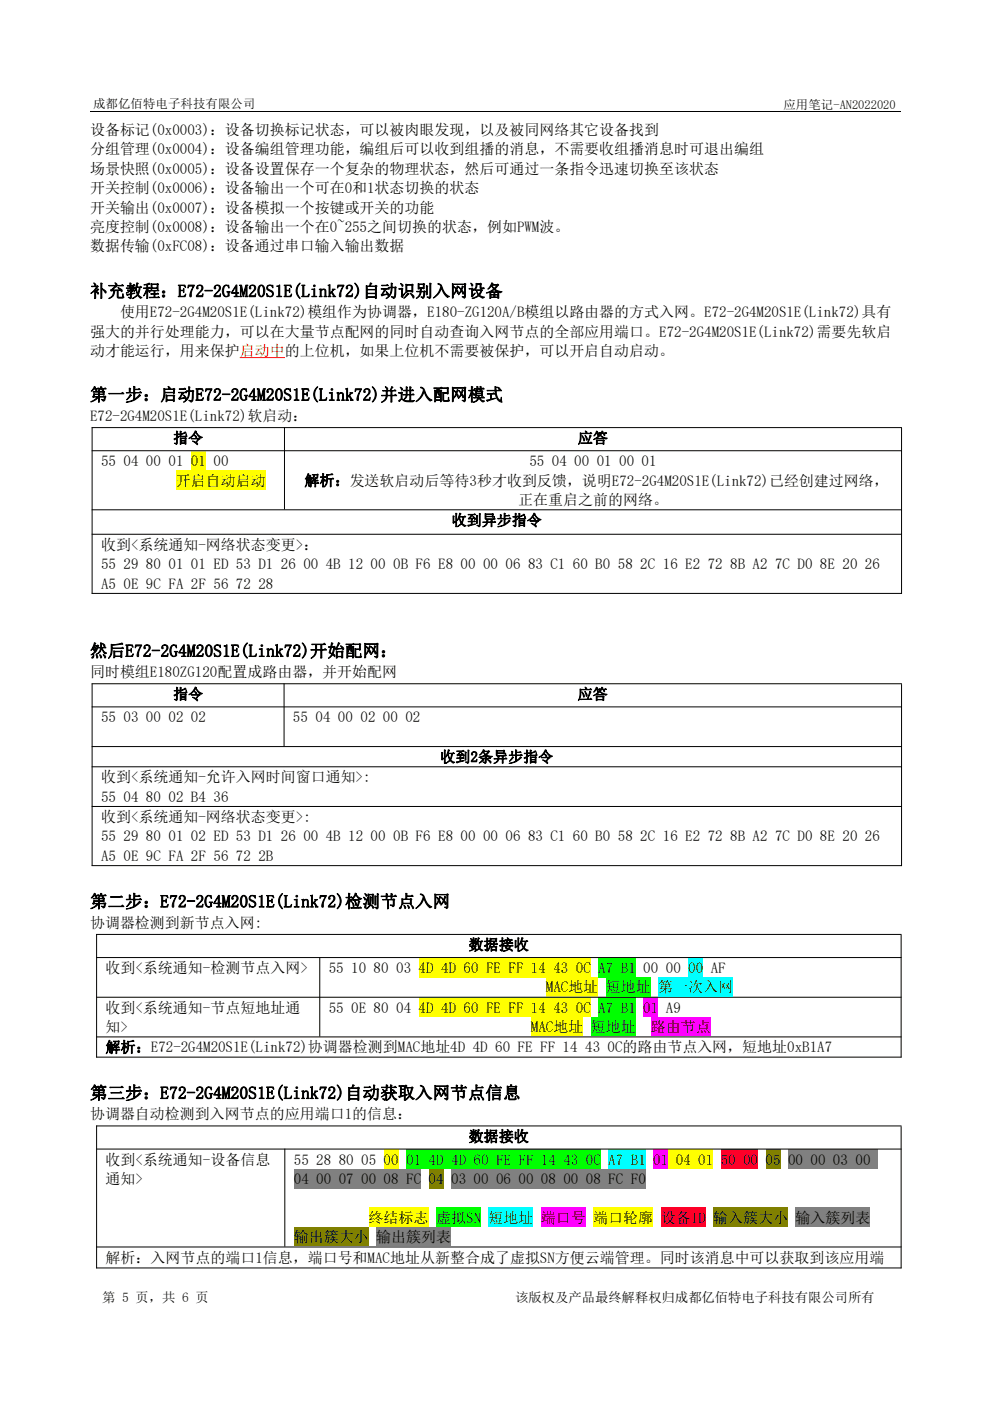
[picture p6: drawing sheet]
<svg xmlns="http://www.w3.org/2000/svg" width="210mm" height="297mm" viewBox="0 0 210 297" stroke-linecap="round" stroke-linejoin="round" font-family="sans-serif">
<defs><g id="words">
<g font-size="3.7">
<text x="19.1" y="63">补充教程：E72-2G4M20S1E(Link72)自动识别入网设备</text>
<text x="19.1" y="84.9">第一步：启动E72-2G4M20S1E(Link72)并进入配网模式</text>
<text x="19.1" y="139.3">然后E72-2G4M20S1E(Link72)开始配网：</text>
<text x="19.1" y="192.4">第二步：E72-2G4M20S1E(Link72)检测节点入网</text>
<text x="19.1" y="233">第三步：E72-2G4M20S1E(Link72)自动获取入网节点信息</text>
</g>
<g font-size="3.2">
<text x="19.1" y="28.6">设备标记(0x0003)：设备切换标记状态，可以被肉眼发现，以及被同网络其它设备找到</text>
<text x="19.1" y="32.7">分组管理(0x0004)：设备编组管理功能，编组后可以收到组播的消息，不需要收组播消息时可退出编组</text>
<text x="19.1" y="36.8">场景快照(0x0005)：设备设置保存一个复杂的物理状态，然后可通过一条指令迅速切换至该状态</text>
<text x="19.1" y="41">开关控制(0x0006)：设备输出一个可在0和1状态切换的状态</text>
<text x="19.1" y="45.1">开关输出(0x0007)：设备模拟一个按键或开关的功能</text>
<text x="19.1" y="49.2">亮度控制(0x0008)：设备输出一个在0~255之间切换的状态，例如PWM波。</text>
<text x="19.1" y="53.3">数据传输(0xFC08)：设备通过串口输入输出数据</text>
<text x="19.1" y="71.4">强大的并行处理能力，可以在大量节点配网的同时自动查询入网节点的全部应用端口。E72-2G4M20S1E(Link72)需要先软启</text>
<text x="25.4" y="67.2">使用E72-2G4M20S1E(Link72)模组作为协调器，E180-ZG120A/B模组以路由器的方式入网。E72-2G4M20S1E(Link72)具有</text>
<text x="19.1" y="75.5">动才能运行，用来保护启动中的上位机，如果上位机不需要被保护，可以开启自动启动。</text>
<text x="19.1" y="89.2">E72-2G4M20S1E(Link72)软启动：</text>
<text x="36.7" y="94">指令</text>
<text x="122.5" y="94">应答</text>
<text x="21.4" y="98.9">55</text>
<text x="26.2" y="98.9">04</text>
<text x="30.9" y="98.9">00</text>
<text x="35.7" y="98.9">01</text>
<text x="40.5" y="98.9">01</text>
<text x="45.3" y="98.9">00</text>
<text x="112.2" y="98.9">55</text>
<text x="117" y="98.9">04</text>
<text x="121.8" y="98.9">00</text>
<text x="126.5" y="98.9">01</text>
<text x="131.3" y="98.9">00</text>
<text x="136" y="98.9">01</text>
<text x="37.3" y="103">开启自动启动</text>
<text x="64.6" y="103">解析：发送软启动后等待3秒才收到反馈，说明E72-2G4M20S1E(Link72)已经创建过网络，</text>
<text x="109.9" y="107.1">正在重启之前的网络。</text>
<text x="95.8" y="111.4">收到异步指令</text>
<text x="21.4" y="116.6">收到&lt;系统通知-网络状态变更&gt;：</text>
<text x="21.4" y="120.7">55</text>
<text x="21.4" y="124.8">A5</text>
<text x="26.2" y="120.7">29</text>
<text x="26.2" y="124.8">0E 9C FA 2F 56</text>
<text x="30.9" y="120.7">80</text>
<text x="35.7" y="120.7">01</text>
<text x="40.5" y="120.7">01 ED 53 D1</text>
<text x="50" y="124.8">72</text>
<text x="54.8" y="124.8">28</text>
<text x="59.5" y="120.7">26</text>
<text x="64.3" y="120.7">00</text>
<text x="69" y="120.7">4B 12</text>
<text x="78.6" y="120.7">00</text>
<text x="83.4" y="120.7">0B F6 E8</text>
<text x="97.6" y="120.7">00</text>
<text x="102.4" y="120.7">00</text>
<text x="107.1" y="120.7">06</text>
<text x="111.9" y="120.7">83 C1</text>
<text x="121.5" y="120.7">60 B0</text>
<text x="131" y="120.7">58</text>
<text x="135.7" y="120.7">2C 16 E2</text>
<text x="150" y="120.7">72</text>
<text x="154.8" y="120.7">8B A2</text>
<text x="164.3" y="120.7">7C D0</text>
<text x="173.8" y="120.7">8E 20</text>
<text x="183.3" y="120.7">26</text>
<text x="19.1" y="143.5">同时模组E180ZG120配置成路由器，并开始配网</text>
<text x="36.7" y="148.3">指令</text>
<text x="122.5" y="148.3">应答</text>
<text x="21.4" y="153.2">55</text>
<text x="26.2" y="153.2">03</text>
<text x="30.9" y="153.2">00</text>
<text x="35.7" y="153.2">02</text>
<text x="40.5" y="153.2">02</text>
<text x="62.1" y="153.2">55</text>
<text x="66.9" y="153.2">04</text>
<text x="71.6" y="153.2">00</text>
<text x="76.4" y="153.2">02</text>
<text x="81.2" y="153.2">00</text>
<text x="85.9" y="153.2">02</text>
<text x="93.3" y="161.6">收到2条异步指令</text>
<text x="21.4" y="165.9">收到&lt;系统通知-允许入网时间窗口通知&gt;:</text>
<text x="21.4" y="170">55</text>
<text x="26.2" y="170">04</text>
<text x="30.9" y="170">80</text>
<text x="35.7" y="170">02 B4</text>
<text x="45.3" y="170">36</text>
<text x="21.4" y="174.3">收到&lt;系统通知-网络状态变更&gt;:</text>
<text x="21.4" y="178.4">55</text>
<text x="26.2" y="178.4">29</text>
<text x="30.9" y="178.4">80</text>
<text x="35.7" y="178.4">01</text>
<text x="40.5" y="178.4">02 ED 53 D1</text>
<text x="59.5" y="178.4">26</text>
<text x="64.3" y="178.4">00</text>
<text x="69" y="178.4">4B 12</text>
<text x="78.6" y="178.4">00</text>
<text x="83.4" y="178.4">0B F6 E8</text>
<text x="97.6" y="178.4">00</text>
<text x="102.4" y="178.4">00</text>
<text x="107.1" y="178.4">06</text>
<text x="111.9" y="178.4">83 C1</text>
<text x="121.5" y="178.4">60 B0</text>
<text x="131" y="178.4">58</text>
<text x="135.7" y="178.4">2C 16 E2</text>
<text x="150" y="178.4">72</text>
<text x="154.8" y="178.4">8B A2</text>
<text x="164.3" y="178.4">7C D0</text>
<text x="173.8" y="178.4">8E 20</text>
<text x="183.3" y="178.4">26</text>
<text x="21.4" y="182.5">A5</text>
<text x="26.2" y="182.5">0E 9C FA 2F 56</text>
<text x="50" y="182.5">72</text>
<text x="54.8" y="182.5">2B</text>
<text x="19.1" y="196.7">协调器检测到新节点入网:</text>
<text x="99.4" y="201.4">数据接收</text>
<text x="22.4" y="206.3">收到&lt;系统通知-检测节点入网&gt;</text>
<text x="69.7" y="206.3">55</text>
<text x="74.5" y="206.3">10</text>
<text x="79.2" y="206.3">80</text>
<text x="84" y="206.3">03</text>
<text x="88.7" y="206.3">4D</text>
<text x="93.5" y="206.3">4D</text>
<text x="98.3" y="206.3">60</text>
<text x="103" y="206.3">FE</text>
<text x="107.8" y="206.3">FF</text>
<text x="112.6" y="206.3">14</text>
<text x="117.3" y="206.3">43</text>
<text x="122.1" y="206.3">0C</text>
<text x="126.8" y="206.3">A7</text>
<text x="131.6" y="206.3">B1</text>
<text x="136.4" y="206.3">00</text>
<text x="141.1" y="206.3">00</text>
<text x="145.9" y="206.3">00</text>
<text x="150.7" y="206.3">AF</text>
<text x="22.4" y="214.7">收到&lt;系统通知-节点短地址通</text>
<text x="69.7" y="214.7">55</text>
<text x="74.5" y="214.7">0E 80</text>
<text x="84" y="214.7">04</text>
<text x="88.7" y="214.7">4D</text>
<text x="93.5" y="214.7">4D</text>
<text x="98.3" y="214.7">60</text>
<text x="103" y="214.7">FE</text>
<text x="107.8" y="214.7">FF</text>
<text x="112.6" y="214.7">14</text>
<text x="115.7" y="210.4">MAC地址</text>
<text x="117.3" y="214.7">43</text>
<text x="122.1" y="214.7">0C</text>
<text x="126.8" y="214.7">A7</text>
<text x="128.4" y="210.4">短地址</text>
<text x="131.6" y="214.7">B1</text>
<text x="136.4" y="214.7">01</text>
<text x="139.5" y="210.4">第一次入网</text>
<text x="141.1" y="214.7">A9</text>
<text x="22.4" y="218.8">知&gt;</text>
<text x="112.6" y="218.8">MAC地址</text>
<text x="125.3" y="218.8">短地址</text>
<text x="138" y="218.8">路由节点</text>
<text x="22.4" y="223.1">解析：E72-2G4M20S1E(Link72)协调器检测到MAC地址4D 4D 60 FE FF 14</text>
<text x="124" y="223.1">43</text>
<text x="128.8" y="223.1">0C的路由节点入网，短地址0xB1A7</text>
<text x="19.1" y="237.3">协调器自动检测到入网节点的应用端口1的信息：</text>
<text x="99.4" y="242">数据接收</text>
<text x="22.4" y="246.9">收到&lt;系统通知-设备信息</text>
<text x="22.4" y="251.1">通知&gt;</text>
<text x="62.3" y="246.9">55</text>
<text x="62.3" y="251.1">04</text>
<text x="67.1" y="246.9">28</text>
<text x="67.1" y="251.1">00</text>
<text x="71.8" y="246.9">80</text>
<text x="71.8" y="251.1">07</text>
<text x="76.6" y="246.9">05</text>
<text x="76.6" y="251.1">00</text>
<text x="81.3" y="246.9">00</text>
<text x="81.3" y="251.1">08</text>
<text x="86.1" y="246.9">01</text>
<text x="86.1" y="251.1">FC</text>
<text x="90.8" y="246.9">4D</text>
<text x="90.8" y="251.1">04</text>
<text x="95.6" y="246.9">4D</text>
<text x="95.6" y="251.1">03</text>
<text x="100.4" y="246.9">60</text>
<text x="100.4" y="251.1">00</text>
<text x="105.2" y="246.9">FE</text>
<text x="105.2" y="251.1">06</text>
<text x="109.9" y="246.9">FF</text>
<text x="109.9" y="251.1">00</text>
<text x="114.7" y="246.9">14</text>
<text x="114.7" y="251.1">08</text>
<text x="119.4" y="246.9">43</text>
<text x="119.4" y="251.1">00</text>
<text x="124.2" y="246.9">0C</text>
<text x="124.2" y="251.1">08</text>
<text x="128.9" y="246.9">A7</text>
<text x="128.9" y="251.1">FC</text>
<text x="133.7" y="246.9">B1</text>
<text x="133.7" y="251.1">F0</text>
<text x="138.5" y="246.9">01</text>
<text x="143.3" y="246.9">04</text>
<text x="148" y="246.9">01</text>
<text x="152.8" y="246.9">50</text>
<text x="157.5" y="246.9">00</text>
<text x="162.3" y="246.9">05</text>
<text x="167" y="246.9">00</text>
<text x="171.8" y="246.9">00</text>
<text x="176.6" y="246.9">03</text>
<text x="181.4" y="246.9">00</text>
<text x="62.3" y="263.4">输出簇大小</text>
<text x="78.1" y="259.3">终结标志</text>
<text x="79.8" y="263.4">输出簇列表</text>
<text x="92.5" y="259.3">虚拟</text>
<text x="98.8" y="259.3">SN</text>
<text x="103.5" y="259.3">短地址</text>
<text x="114.7" y="259.3">端口号</text>
<text x="125.8" y="259.3">端口轮廓</text>
<text x="140.1" y="259.3">设备</text>
<text x="146.4" y="259.3">ID</text>
<text x="151.2" y="259.3">输入簇大小</text>
<text x="168.7" y="259.3">输入簇列表</text>
<text x="22.4" y="267.7">解析：入网节点的端口1信息，端口号和MAC地址从新整合成了虚拟SN方便云端管理。同时该消息中可以获取到该应用端</text>
</g>
<text font-size="2.8" fill="#0d0d0d" x="21.7" y="276.1">第 5 页，共 6 页</text>
<text font-size="2.8" x="109.2" y="276.1">该版权及产品最终解释权归成都亿佰特电子科技有限公司所有</text>
<g font-size="2.6">
<text x="19.8" y="22.8">成都亿佰特电子科技有限公司</text>
<text x="166.1" y="23">应用笔记-AN2022020</text>
</g>
</g></defs>
<path d="M19.1 23.7h171.9" fill="none" stroke="#000" stroke-width=".21"/>
<path d="M50.8 75.8h9.6" fill="none" stroke="#f00" stroke-width=".21"/>
<g fill="#fff">
<path d="M19.5 90.6h40.8v4.9h-40.8z" fill-rule="evenodd"/>
<path d="M19.6 90.7h40.7v4.8h-40.7z" fill-rule="evenodd"/>
<path d="M60.3 90.6h130.8v4.9h-130.8z" fill-rule="evenodd"/>
<path d="M60.4 90.7h130.7v4.8h-130.7z" fill-rule="evenodd"/>
<path d="M19.5 95.5h40.8v12.5h-40.8z" fill-rule="evenodd"/>
<path d="M19.6 95.6h40.7v12.5h-40.7z" fill-rule="evenodd"/>
</g>
<g fill="#ff0">
<path d="M40.5 95.7h3.2v4.1h-3.2z" fill-rule="evenodd"/>
<path d="M37.3 99.8h19.1v4.1h-19.1z" fill-rule="evenodd"/>
</g>
<g fill="#fff">
<path d="M60.3 95.5h130.8v12.5h-130.8z" fill-rule="evenodd"/>
<path d="M60.4 95.6h130.7v12.5h-130.7z" fill-rule="evenodd"/>
<path d="M19.5 108h171.6v5.2h-171.6z" fill-rule="evenodd"/>
<path d="M19.6 108.1h171.5v5.1h-171.5z" fill-rule="evenodd"/>
<path d="M19.5 113.2h171.6v12.7h-171.6z" fill-rule="evenodd"/>
<path d="M19.6 113.3h171.5v12.5h-171.5z" fill-rule="evenodd"/>
</g>
<path d="M19.4 90.7h171.8M19.4 95.6h171.8M19.5 90.6v35.3M60.3 90.6v17.4M191.1 90.7v35.2M19.4 108.1h171.8M19.4 113.3h171.8M19.4 125.8h171.8" fill="none" stroke="#000" stroke-width=".21"/>
<g fill="#fff">
<path d="M19.5 144.9h40.7v4.9h-40.7z" fill-rule="evenodd"/>
<path d="M19.6 145h40.6v4.8h-40.6z" fill-rule="evenodd"/>
<path d="M60.2 144.9h130.9v4.9h-130.9z" fill-rule="evenodd"/>
<path d="M60.3 145h130.8v4.8h-130.8z" fill-rule="evenodd"/>
<path d="M19.5 149.8h40.7v8.4h-40.7z" fill-rule="evenodd"/>
<path d="M19.6 149.9h40.6v8.3h-40.6z" fill-rule="evenodd"/>
<path d="M60.2 149.8h130.9v8.4h-130.9z" fill-rule="evenodd"/>
<path d="M60.3 149.9h130.8v8.3h-130.8z" fill-rule="evenodd"/>
<path d="M19.5 158.2h171.6v4.3h-171.6z" fill-rule="evenodd"/>
<path d="M19.6 158.3h171.5v4.2h-171.5z" fill-rule="evenodd"/>
<path d="M19.5 162.5h171.6v8.4h-171.6z" fill-rule="evenodd"/>
<path d="M19.6 162.6h171.5v8.3h-171.5z" fill-rule="evenodd"/>
<path d="M19.5 170.9h171.6v12.7h-171.6z" fill-rule="evenodd"/>
<path d="M19.6 171h171.5v12.5h-171.5z" fill-rule="evenodd"/>
</g>
<path d="M19.4 145h171.8M19.4 149.9h171.8M19.4 158.3h171.8M19.5 144.9v38.7M60.2 144.9v13.3M191.1 145.1v38.5M19.4 162.6h171.8M19.4 171h171.8M19.4 183.5h171.8" fill="none" stroke="#000" stroke-width=".21"/>
<g fill="#fff">
<path d="M20.5 198h170.5v4.9h-170.5z" fill-rule="evenodd"/>
<path d="M20.5 198.2h170.5v4.8h-170.5z" fill-rule="evenodd"/>
<path d="M20.5 202.9h47.3v8.4h-47.3z" fill-rule="evenodd"/>
<path d="M20.5 203.1h47.3v8.3h-47.3z" fill-rule="evenodd"/>
<path d="M67.8 202.9h123.2v8.4h-123.2z" fill-rule="evenodd"/>
<path d="M67.8 203.1h123.2v8.3h-123.2z" fill-rule="evenodd"/>
</g>
<g fill="#ff0">
<path d="M88.7 203.1h3.2v4.1h-3.2z" fill-rule="evenodd"/>
<path d="M91.9 203.1h1.6v4.1h-1.6z" fill-rule="evenodd"/>
<path d="M93.5 203.1h3.2v4.1h-3.2z" fill-rule="evenodd"/>
<path d="M96.7 203.1h1.6v4.1h-1.6z" fill-rule="evenodd"/>
<path d="M98.3 203.1h3.1v4.1h-3.1z" fill-rule="evenodd"/>
<path d="M101.4 203.1h1.6v4.1h-1.6z" fill-rule="evenodd"/>
<path d="M103 203.1h3.2v4.1h-3.2z" fill-rule="evenodd"/>
<path d="M106.2 203.1h1.6v4.1h-1.6z" fill-rule="evenodd"/>
<path d="M107.8 203.1h3.2v4.1h-3.2z" fill-rule="evenodd"/>
<path d="M111 203.1h1.6v4.1h-1.6z" fill-rule="evenodd"/>
<path d="M112.6 203.1h3.1v4.1h-3.1z" fill-rule="evenodd"/>
<path d="M115.7 203.1h1.6v4.1h-1.6z" fill-rule="evenodd"/>
<path d="M117.3 203.1h3.2v4.1h-3.2z" fill-rule="evenodd"/>
<path d="M120.5 203.1h1.6v4.1h-1.6z" fill-rule="evenodd"/>
<path d="M122.1 203.1h3.2v4.1h-3.2z" fill-rule="evenodd"/>
</g>
<g fill="#0f0">
<path d="M126.8 203.1h3.2v4.1h-3.2z" fill-rule="evenodd"/>
<path d="M130 203.1h1.6v4.1h-1.6z" fill-rule="evenodd"/>
<path d="M131.6 203.1h3.2v4.1h-3.2z" fill-rule="evenodd"/>
</g>
<path d="M145.9 203.1h3.2v4.1h-3.2z" fill-rule="evenodd" fill="#0ff"/>
<g fill="#ff0">
<path d="M115.7 207.2h4.8v4.1h-4.8z" fill-rule="evenodd"/>
<path d="M120.5 207.2h6.3v4.1h-6.3z" fill-rule="evenodd"/>
</g>
<path d="M128.4 207.2h9.6v4.1h-9.6z" fill-rule="evenodd" fill="#0f0"/>
<path d="M139.5 207.2h15.9v4.1h-15.9z" fill-rule="evenodd" fill="#0ff"/>
<g fill="#fff">
<path d="M20.5 211.3h47.3v8.4h-47.3z" fill-rule="evenodd"/>
<path d="M20.5 211.5h47.3v8.3h-47.3z" fill-rule="evenodd"/>
<path d="M67.8 211.3h123.2v8.4h-123.2z" fill-rule="evenodd"/>
<path d="M67.8 211.5h123.2v8.3h-123.2z" fill-rule="evenodd"/>
</g>
<g fill="#ff0">
<path d="M88.7 211.5h3.2v4.1h-3.2z" fill-rule="evenodd"/>
<path d="M91.9 211.5h1.6v4.1h-1.6z" fill-rule="evenodd"/>
<path d="M93.5 211.5h3.2v4.1h-3.2z" fill-rule="evenodd"/>
<path d="M96.7 211.5h1.6v4.1h-1.6z" fill-rule="evenodd"/>
<path d="M98.3 211.5h3.1v4.1h-3.1z" fill-rule="evenodd"/>
<path d="M101.4 211.5h1.6v4.1h-1.6z" fill-rule="evenodd"/>
<path d="M103 211.5h3.2v4.1h-3.2z" fill-rule="evenodd"/>
<path d="M106.2 211.5h1.6v4.1h-1.6z" fill-rule="evenodd"/>
<path d="M107.8 211.5h3.2v4.1h-3.2z" fill-rule="evenodd"/>
<path d="M111 211.5h1.6v4.1h-1.6z" fill-rule="evenodd"/>
<path d="M112.6 211.5h3.1v4.1h-3.1z" fill-rule="evenodd"/>
<path d="M115.7 211.5h1.6v4.1h-1.6z" fill-rule="evenodd"/>
<path d="M117.3 211.5h3.2v4.1h-3.2z" fill-rule="evenodd"/>
<path d="M120.5 211.5h1.6v4.1h-1.6z" fill-rule="evenodd"/>
<path d="M122.1 211.5h3.2v4.1h-3.2z" fill-rule="evenodd"/>
</g>
<g fill="#0f0">
<path d="M126.8 211.5h3.2v4.1h-3.2z" fill-rule="evenodd"/>
<path d="M130 211.5h1.6v4.1h-1.6z" fill-rule="evenodd"/>
<path d="M131.6 211.5h3.2v4.1h-3.2z" fill-rule="evenodd"/>
</g>
<path d="M136.4 211.5h3.1v4.1h-3.1z" fill-rule="evenodd" fill="#f0f"/>
<g fill="#ff0">
<path d="M112.6 215.6h4.7v4.1h-4.7z" fill-rule="evenodd"/>
<path d="M117.3 215.6h6.4v4.1h-6.4z" fill-rule="evenodd"/>
</g>
<path d="M125.3 215.6h9.5v4.1h-9.5z" fill-rule="evenodd" fill="#0f0"/>
<path d="M138 215.6h12.7v4.1h-12.7z" fill-rule="evenodd" fill="#f0f"/>
<g fill="#fff">
<path d="M20.5 219.7h170.5v4.5h-170.5z" fill-rule="evenodd"/>
<path d="M20.5 219.9h170.5v4.2h-170.5z" fill-rule="evenodd"/>
</g>
<path d="M20.4 198.1h170.7M20.5 198v26.2M191 198.2v26M20.4 203h170.7M20.4 211.4h170.7M20.4 219.8h170.7M67.8 202.9v16.9M20.4 224.1h170.7" fill="none" stroke="#000" stroke-width=".21"/>
<g fill="#fff">
<path d="M20.5 238.6h170.5v4.9h-170.5z" fill-rule="evenodd"/>
<path d="M20.5 238.8h170.5v4.8h-170.5z" fill-rule="evenodd"/>
<path d="M20.5 243.5h39.9v20.8h-39.9z" fill-rule="evenodd"/>
<path d="M20.5 243.7h39.8v20.7h-39.8z" fill-rule="evenodd"/>
<path d="M60.4 243.5h130.6v20.8h-130.6z" fill-rule="evenodd"/>
<path d="M60.4 243.7h130.6v20.7h-130.6z" fill-rule="evenodd"/>
</g>
<path d="M81.3 243.7h3.2v4.1h-3.2z" fill-rule="evenodd" fill="#ff0"/>
<g fill="#0f0">
<path d="M86.1 243.7h3.2v4.1h-3.2z" fill-rule="evenodd"/>
<path d="M89.3 243.7h1.6v4.1h-1.6z" fill-rule="evenodd"/>
<path d="M90.9 243.7h3.1v4.1h-3.1z" fill-rule="evenodd"/>
<path d="M94 243.7h1.6v4.1h-1.6z" fill-rule="evenodd"/>
<path d="M95.6 243.7h3.2v4.1h-3.2z" fill-rule="evenodd"/>
<path d="M98.8 243.7h1.6v4.1h-1.6z" fill-rule="evenodd"/>
<path d="M100.4 243.7h3.2v4.1h-3.2z" fill-rule="evenodd"/>
<path d="M103.6 243.7h1.5v4.1h-1.5z" fill-rule="evenodd"/>
<path d="M105.1 243.7h3.2v4.1h-3.2z" fill-rule="evenodd"/>
<path d="M108.3 243.7h1.6v4.1h-1.6z" fill-rule="evenodd"/>
<path d="M109.9 243.7h3.2v4.1h-3.2z" fill-rule="evenodd"/>
<path d="M113.1 243.7h1.6v4.1h-1.6z" fill-rule="evenodd"/>
<path d="M114.7 243.7h3.1v4.1h-3.1z" fill-rule="evenodd"/>
<path d="M117.8 243.7h1.6v4.1h-1.6z" fill-rule="evenodd"/>
<path d="M119.4 243.7h3.2v4.1h-3.2z" fill-rule="evenodd"/>
<path d="M122.6 243.7h1.6v4.1h-1.6z" fill-rule="evenodd"/>
<path d="M124.2 243.7h3.2v4.1h-3.2z" fill-rule="evenodd"/>
</g>
<g fill="#0ff">
<path d="M129 243.7h3.1v4.1h-3.1z" fill-rule="evenodd"/>
<path d="M132.1 243.7h1.6v4.1h-1.6z" fill-rule="evenodd"/>
<path d="M133.7 243.7h3.2v4.1h-3.2z" fill-rule="evenodd"/>
</g>
<path d="M138.5 243.7h3.2v4.1h-3.2z" fill-rule="evenodd" fill="#f0f"/>
<g fill="#ff0">
<path d="M141.7 243.7h1.5v4.1h-1.5z" fill-rule="evenodd"/>
<path d="M143.2 243.7h3.2v4.1h-3.2z" fill-rule="evenodd"/>
<path d="M146.4 243.7h1.6v4.1h-1.6z" fill-rule="evenodd"/>
<path d="M148 243.7h3.2v4.1h-3.2z" fill-rule="evenodd"/>
</g>
<g fill="#f00">
<path d="M152.8 243.7h3.1v4.1h-3.1z" fill-rule="evenodd"/>
<path d="M155.9 243.7h1.6v4.1h-1.6z" fill-rule="evenodd"/>
<path d="M157.5 243.7h3.2v4.1h-3.2z" fill-rule="evenodd"/>
</g>
<path d="M162.3 243.7h3.2v4.1h-3.2z" fill-rule="evenodd" fill="#808000"/>
<g fill="#808080">
<path d="M167.1 243.7h3.1v4.1h-3.1z" fill-rule="evenodd"/>
<path d="M170.2 243.7h1.6v4.1h-1.6z" fill-rule="evenodd"/>
<path d="M171.8 243.7h3.2v4.1h-3.2z" fill-rule="evenodd"/>
<path d="M175 243.7h1.6v4.1h-1.6z" fill-rule="evenodd"/>
<path d="M176.6 243.7h3.2v4.1h-3.2z" fill-rule="evenodd"/>
<path d="M179.8 243.7h1.5v4.1h-1.5z" fill-rule="evenodd"/>
<path d="M181.3 243.7h3.2v4.1h-3.2z" fill-rule="evenodd"/>
<path d="M184.5 243.7h1.6v4.1h-1.6z" fill-rule="evenodd"/>
<path d="M62.3 247.8h3.2v4.1h-3.2z" fill-rule="evenodd"/>
<path d="M65.5 247.8h1.5v4.1h-1.5z" fill-rule="evenodd"/>
<path d="M67 247.8h3.2v4.1h-3.2z" fill-rule="evenodd"/>
<path d="M70.2 247.8h1.6v4.1h-1.6z" fill-rule="evenodd"/>
<path d="M71.8 247.8h3.2v4.1h-3.2z" fill-rule="evenodd"/>
<path d="M75 247.8h1.6v4.1h-1.6z" fill-rule="evenodd"/>
<path d="M76.6 247.8h3.1v4.1h-3.1z" fill-rule="evenodd"/>
<path d="M79.7 247.8h1.6v4.1h-1.6z" fill-rule="evenodd"/>
<path d="M81.3 247.8h3.2v4.1h-3.2z" fill-rule="evenodd"/>
<path d="M84.5 247.8h1.6v4.1h-1.6z" fill-rule="evenodd"/>
<path d="M86.1 247.8h3.2v4.1h-3.2z" fill-rule="evenodd"/>
</g>
<path d="M90.9 247.8h3.1v4.1h-3.1z" fill-rule="evenodd" fill="#808000"/>
<g fill="#808080">
<path d="M95.6 247.8h3.2v4.1h-3.2z" fill-rule="evenodd"/>
<path d="M98.8 247.8h1.6v4.1h-1.6z" fill-rule="evenodd"/>
<path d="M100.4 247.8h3.2v4.1h-3.2z" fill-rule="evenodd"/>
<path d="M103.6 247.8h1.5v4.1h-1.5z" fill-rule="evenodd"/>
<path d="M105.1 247.8h3.2v4.1h-3.2z" fill-rule="evenodd"/>
<path d="M108.3 247.8h1.6v4.1h-1.6z" fill-rule="evenodd"/>
<path d="M109.9 247.8h3.2v4.1h-3.2z" fill-rule="evenodd"/>
<path d="M113.1 247.8h1.6v4.1h-1.6z" fill-rule="evenodd"/>
<path d="M114.7 247.8h3.1v4.1h-3.1z" fill-rule="evenodd"/>
<path d="M117.8 247.8h1.6v4.1h-1.6z" fill-rule="evenodd"/>
<path d="M119.4 247.8h3.2v4.1h-3.2z" fill-rule="evenodd"/>
<path d="M122.6 247.8h1.6v4.1h-1.6z" fill-rule="evenodd"/>
<path d="M124.2 247.8h3.2v4.1h-3.2z" fill-rule="evenodd"/>
<path d="M127.4 247.8h1.6v4.1h-1.6z" fill-rule="evenodd"/>
<path d="M129 247.8h3.1v4.1h-3.1z" fill-rule="evenodd"/>
<path d="M132.1 247.8h1.6v4.1h-1.6z" fill-rule="evenodd"/>
<path d="M133.7 247.8h3.2v4.1h-3.2z" fill-rule="evenodd"/>
</g>
<path d="M78.2 256.1h12.7v4.1h-12.7z" fill-rule="evenodd" fill="#ff0"/>
<g fill="#0f0">
<path d="M92.4 256.1h6.4v4.1h-6.4z" fill-rule="evenodd"/>
<path d="M98.8 256.1h3.2v4.1h-3.2z" fill-rule="evenodd"/>
</g>
<path d="M103.6 256.1h9.5v4.1h-9.5z" fill-rule="evenodd" fill="#0ff"/>
<path d="M114.7 256.1h9.5v4.1h-9.5z" fill-rule="evenodd" fill="#f0f"/>
<path d="M125.8 256.1h12.7v4.1h-12.7z" fill-rule="evenodd" fill="#ff0"/>
<g fill="#f00">
<path d="M140.1 256.1h6.3v4.1h-6.3z" fill-rule="evenodd"/>
<path d="M146.4 256.1h3.2v4.1h-3.2z" fill-rule="evenodd"/>
</g>
<path d="M151.2 256.1h15.9v4.1h-15.9z" fill-rule="evenodd" fill="#808000"/>
<path d="M168.6 256.1h15.9v4.1h-15.9z" fill-rule="evenodd" fill="#808080"/>
<path d="M62.3 260.2h15.9v4.1h-15.9z" fill-rule="evenodd" fill="#808000"/>
<path d="M79.7 260.2h15.9v4.1h-15.9z" fill-rule="evenodd" fill="#808080"/>
<g fill="#fff">
<path d="M20.5 264.3h170.5v4.5h-170.5z" fill-rule="evenodd"/>
<path d="M20.5 264.4h170.5v4.2h-170.5z" fill-rule="evenodd"/>
</g>
<path d="M20.4 238.7h170.7M20.5 238.6v30.3M191 238.8v30.1M20.4 243.6h170.7M60.4 243.5v20.8M20.4 264.4h170.7M20.4 268.8h170.7" fill="none" stroke="#000" stroke-width=".21"/>
<use href="#words"/>
</svg>
